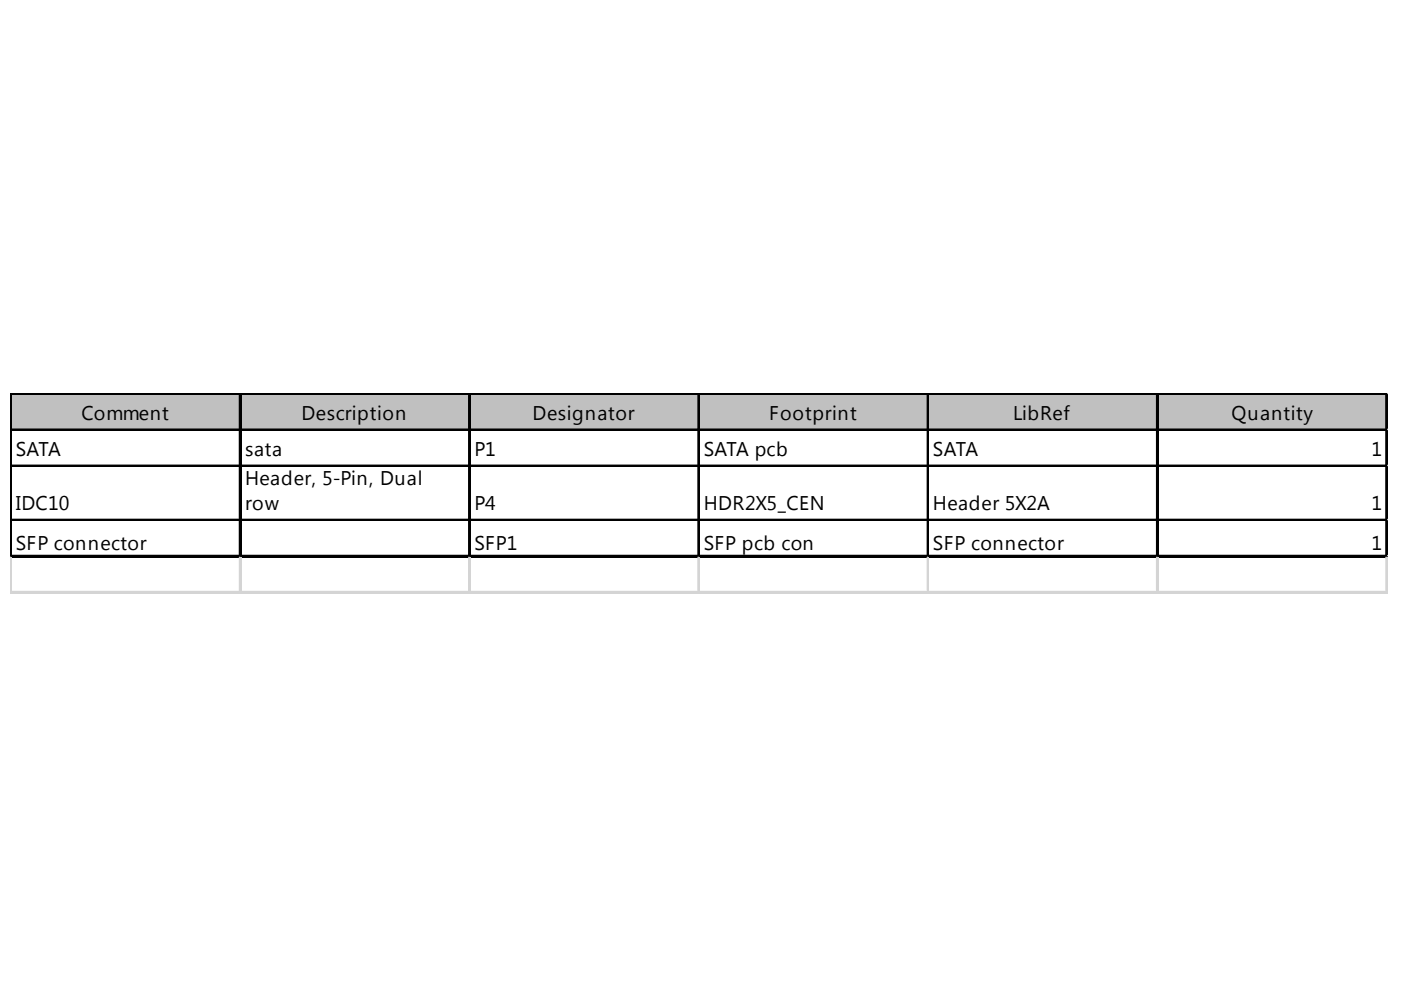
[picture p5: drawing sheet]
<svg xmlns="http://www.w3.org/2000/svg" width="297mm" height="210mm" viewBox="0 0 297 210" stroke-linecap="round" stroke-linejoin="round" font-family="sans-serif">
<defs><g id="words">
<g font-size="4.2">
<text x="17.2" y="89.1">Comment</text>
<text x="63.9" y="89.1">Description</text>
<text x="112.9" y="89.1">Designator</text>
<text x="163.1" y="89.1">Footprint</text>
<text x="214.8" y="89.1">LibRef</text>
<text x="261.1" y="89.1">Quantity</text>
<text x="3.4" y="96.7">SATA</text>
<text x="52" y="96.7">sata</text>
<text x="100.6" y="96.7">P1</text>
<text x="149.2" y="96.7">SATA pcb</text>
<text x="197.8" y="96.7">SATA</text>
<text x="290.8" y="96.7">1</text>
<text x="52" y="102.8">Header, 5-Pin, Dual</text>
<text x="3.4" y="108.2">IDC10</text>
<text x="52" y="108.2">row</text>
<text x="100.6" y="108.2">P4</text>
<text x="149.2" y="108.2">HDR2X5_CEN</text>
<text x="197.8" y="108.2">Header 5X2A</text>
<text x="290.8" y="108.2">1</text>
<text x="3.4" y="116.6">SFP connector</text>
<text x="100.6" y="116.6">SFP1</text>
<text x="149.2" y="116.6">SFP pcb con</text>
<text x="197.8" y="116.6">SFP connector</text>
<text x="290.8" y="116.6">1</text>
</g>
</g></defs>
<path d="M2.5 83.7h291.8v7.7h-291.8z" fill="#c0c0c0"/>
<g fill="none" stroke="#000" stroke-width=".39">
<path d="M2.2 83.4v34.8M2.4 83.4v34.8M2.6 83.4h291.7M2.6 91h291.7M2.6 98.7h291.7M50.8 83.8v34.4M51 83.8v34.4M99.4 83.8v34.4M99.6 83.8v34.4M148 83.8v34.4M148.2 83.8v34.4M196.7 83.8v34.4"/>
<path d="M196.8 83.8v34.4M245.3 83.8v34.4M245.5 83.8v34.4M293.9 83.8v34.4M294.1 83.8v34.4M2.6 110.2h291.7M2.6 117.8h291.7"/>
</g>
<path d="M2.6 83.6h291.7M2.6 91.2h291.7M2.6 98.9h291.7M2.6 110.4h291.7M2.6 118h291.7" fill="none" stroke="#000" stroke-width=".38"/>
<g fill="none" stroke="#d4d4d4" stroke-width=".39">
<path d="M294.3 83.4h.1M2.2 118.2v7.7M2.4 118.2v7.7M50.8 118.2v7.7M51 118.2v7.7M99.4 118.2v7.7M99.6 118.2v7.7M148 118.2v7.7M148.2 118.2v7.7M196.7 118.2v7.7M196.8 118.2v7.7M245.3 118.2v7.7"/>
<path d="M245.5 118.2v7.7M293.9 118.2v7.7M294.1 118.2v7.7"/>
</g>
<path d="M294.3 83.4v.4z" fill="#d4d4d4"/>
<path d="M294.3 91h.1" fill="none" stroke="#d4d4d4" stroke-width=".39"/>
<path d="M294.3 91v.4z" fill="#d4d4d4"/>
<path d="M294.3 98.7h.1" fill="none" stroke="#d4d4d4" stroke-width=".39"/>
<path d="M294.3 98.7v.4z" fill="#d4d4d4"/>
<path d="M294.3 110.2h.1" fill="none" stroke="#d4d4d4" stroke-width=".39"/>
<path d="M294.3 110.2v.3z" fill="#d4d4d4"/>
<path d="M294.3 117.8h.1" fill="none" stroke="#d4d4d4" stroke-width=".39"/>
<path d="M294.3 117.8v.4z" fill="#d4d4d4"/>
<path d="M2.2 125.5h292.1" fill="none" stroke="#d4d4d4" stroke-width=".39"/>
<path d="M2.2 125.7h292.1" fill="none" stroke="#d4d4d4" stroke-width=".38"/>
<use href="#words"/>
</svg>
